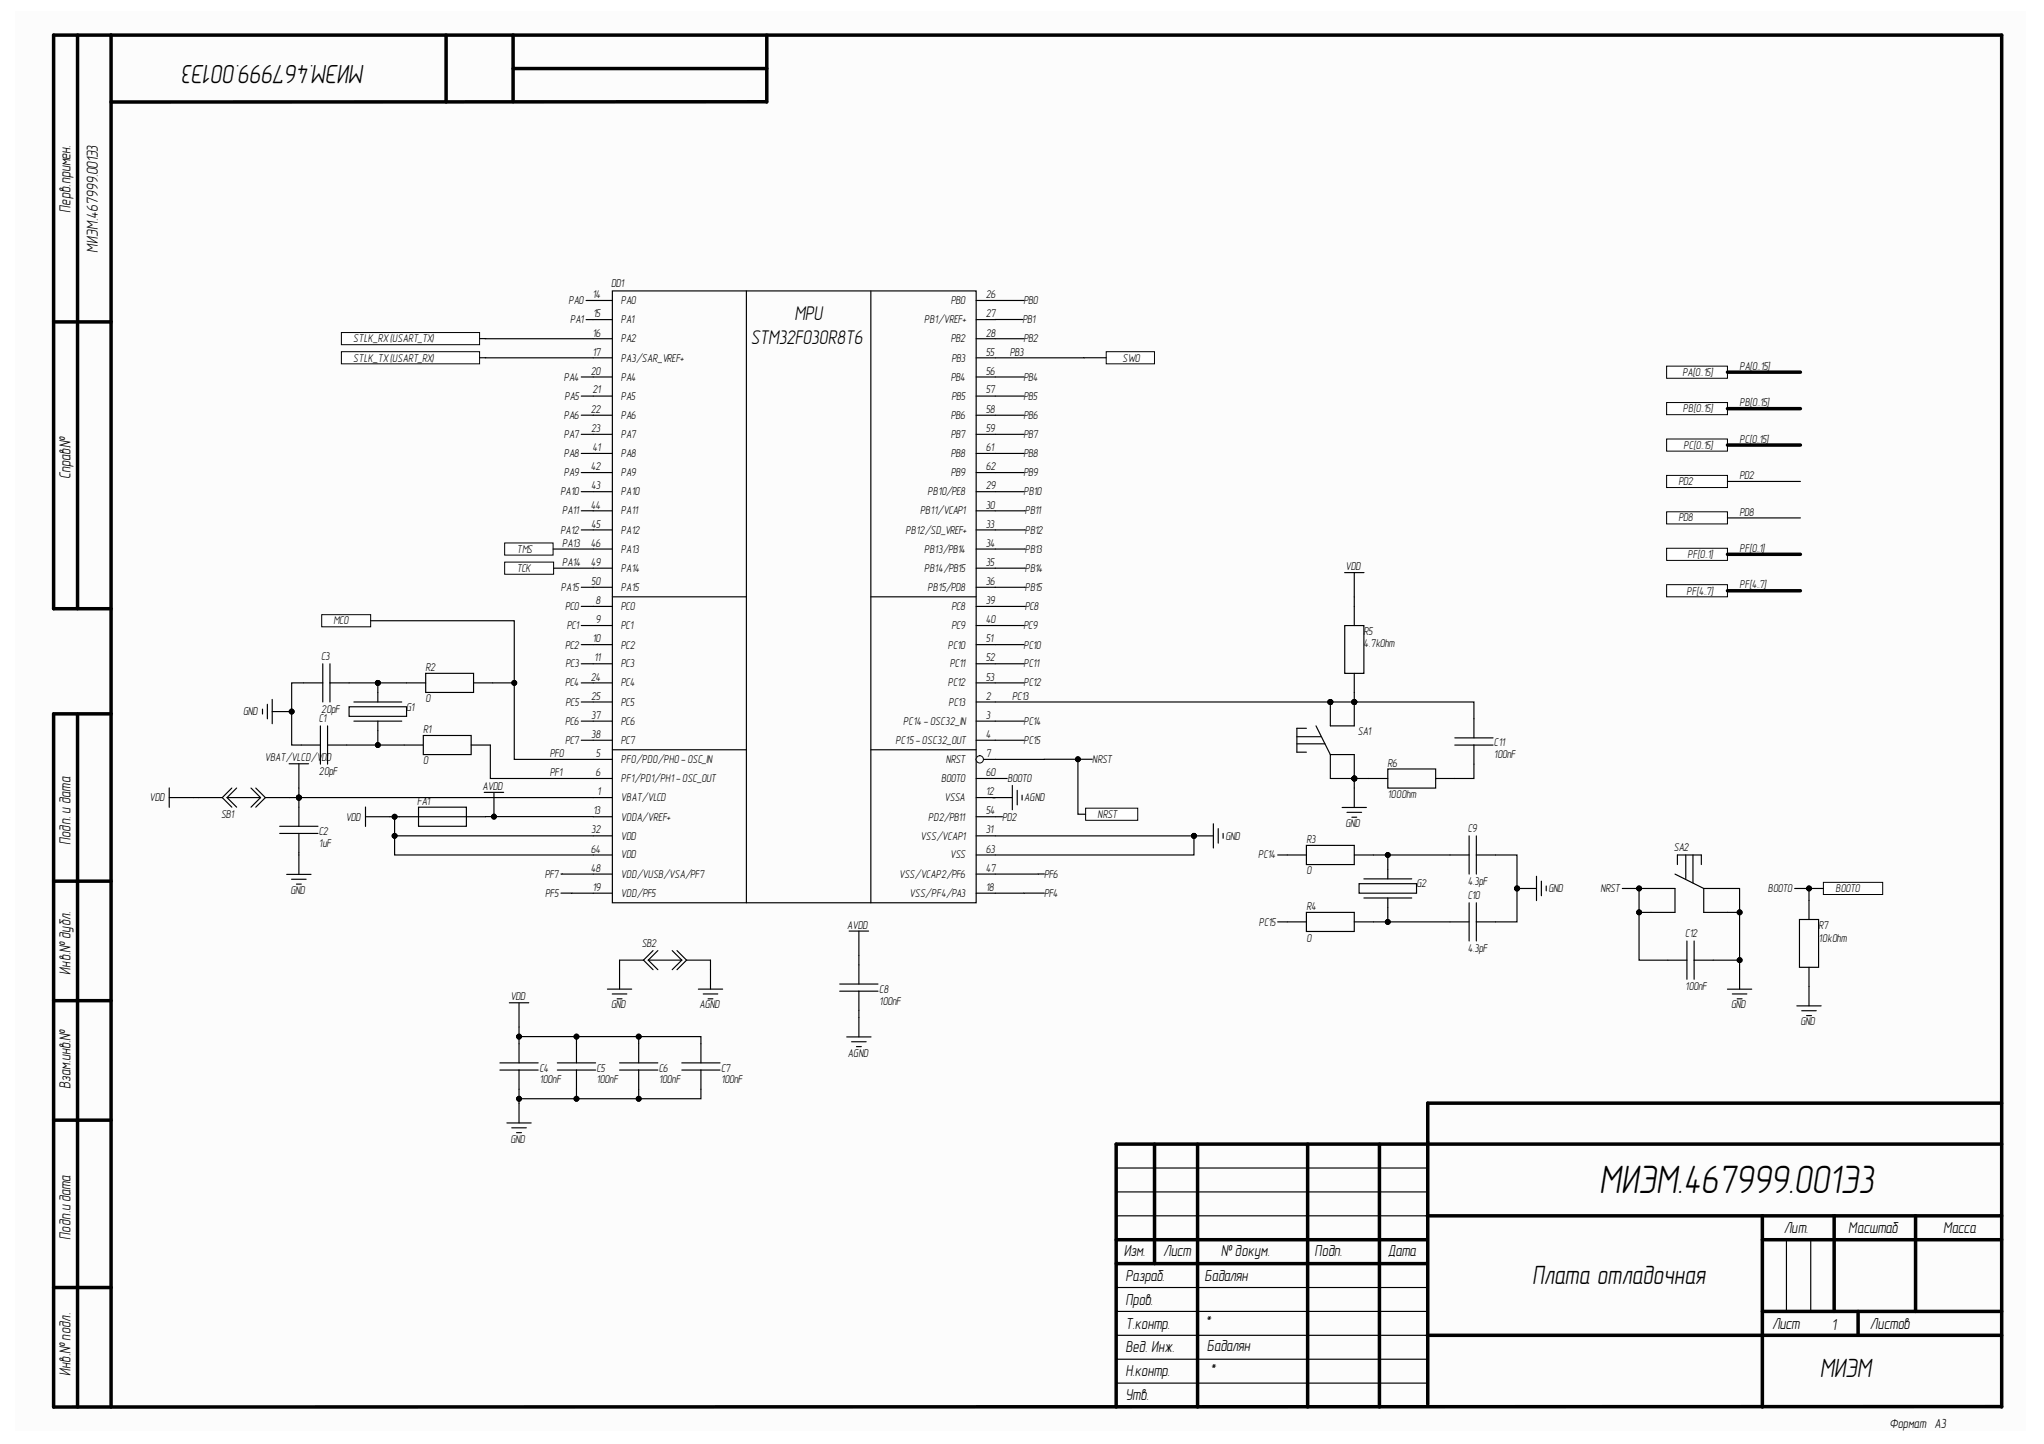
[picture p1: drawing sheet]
<svg xmlns="http://www.w3.org/2000/svg" width="297mm" height="210mm" viewBox="0 0 297 210" stroke-linecap="round" stroke-linejoin="round" font-family="sans-serif">
<defs><g id="words">
<text font-size="5.1" x="232.4" y="173.4">МИЭМ.467999.001Э3</text>
<g font-size="3.4">
<text x="53" y="9.4" transform="rotate(-180 53 9.4)">МИЭМ.467999.001Э3</text>
<text x="222.7" y="186.7">Плата отладочная</text>
<text x="264.5" y="200.2">МИЭМ</text>
</g>
<g font-size="2.6">
<text x="115.4" y="46.6">MPU</text>
<text x="109.1" y="50">STM32F030R8T6</text>
</g>
<g font-size="2.1">
<text x="10.2" y="30.9" transform="rotate(-90 10.2 30.9)">Перв.примен.</text>
<text x="14.2" y="36.8" transform="rotate(-90 14.2 36.8)">МИЭМ.467999.001Э3</text>
<text x="10.2" y="69.7" transform="rotate(-90 10.2 69.7)">Справ.№</text>
<text x="10.2" y="122.8" transform="rotate(-90 10.2 122.8)">Подп. и дата</text>
<text x="10.2" y="141.7" transform="rotate(-90 10.2 141.7)">Инв.№ дубл.</text>
<text x="10.2" y="158.3" transform="rotate(-90 10.2 158.3)">Взам.инв.№</text>
<text x="259.2" y="179.2">Лит.</text>
<text x="268.6" y="179.2">Масштаб</text>
<text x="282.4" y="179.2">Масса</text>
<text x="10.2" y="180.2" transform="rotate(-90 10.2 180.2)">Подп.и дата</text>
<text x="163.3" y="182.6">Изм.</text>
<text x="169.1" y="182.6">Лист</text>
<text x="177.4" y="182.6">№ докум.</text>
<text x="191" y="182.6">Подп.</text>
<text x="201.7" y="182.6">Дата</text>
<text x="163.6" y="186.2">Разраб.</text>
<text x="163.6" y="189.7">Пров.</text>
<text x="175.1" y="186.3">Бадалян</text>
<text x="163.6" y="193.1">Т.контр.</text>
<text x="163.6" y="196.6">Вед. Инж.</text>
<text x="175.1" y="193">*</text>
<text x="175.4" y="196.4">Бадалян</text>
<text x="257.5" y="193.1">Лист</text>
<text x="266.1" y="193.3">1</text>
<text x="271.7" y="193.1">Листов</text>
<text x="10.2" y="200.1" transform="rotate(-90 10.2 200.1)">Инв.№ подл.</text>
<text x="163.6" y="203.5">Утв.</text>
<text x="163.6" y="200.1">Н.контр.</text>
<text x="175.7" y="199.9">*</text>
</g>
<text font-size="1.7" x="274.6" y="207.6">Формат A3</text>
<g font-size="1.5">
<text x="88.8" y="41.7">DD1</text>
<text x="82.6" y="44.2">PA0</text>
<text x="82.9" y="47">PA1</text>
<text x="86.1" y="43.3">14</text>
<text x="86.2" y="46.1">15</text>
<text x="90.2" y="44.2">PA0</text>
<text x="90.2" y="47">PA1</text>
<text x="134.3" y="47">PB1/VREF+</text>
<text x="138.2" y="44.2">PB0</text>
<text x="143.3" y="46.1">27</text>
<text x="143.3" y="43.3">26</text>
<text x="148.6" y="47">PB1</text>
<text x="148.8" y="44.2">PB0</text>
<text x="51.3" y="49.8">STLK_RX(USART_TX)</text>
<text x="51.3" y="52.5">STLK_TX(USART_RX)</text>
<text x="86.1" y="48.9">16</text>
<text x="86.1" y="51.7">17</text>
<text x="90.2" y="49.8">PA2</text>
<text x="90.2" y="52.5">PA3/SAR_VREF+</text>
<text x="138.2" y="49.8">PB2</text>
<text x="138.3" y="52.5">PB3</text>
<text x="143.3" y="51.7">55</text>
<text x="143.3" y="48.9">28</text>
<text x="146.7" y="51.7">PB3</text>
<text x="148.8" y="49.8">PB2</text>
<text x="163.1" y="52.5">SWO</text>
<text x="252.8" y="53.7">PA[0..15]</text>
<text x="81.9" y="55.3">PA4</text>
<text x="82" y="58.1">PA5</text>
<text x="85.8" y="54.5">20</text>
<text x="85.8" y="60">22</text>
<text x="86.1" y="57.2">21</text>
<text x="90.2" y="55.3">PA4</text>
<text x="90.2" y="58.1">PA5</text>
<text x="138.2" y="55.3">PB4</text>
<text x="138.3" y="58.1">PB5</text>
<text x="143.3" y="60">58</text>
<text x="143.3" y="57.2">57</text>
<text x="143.3" y="54.5">56</text>
<text x="148.8" y="55.3">PB4</text>
<text x="148.8" y="58.1">PB5</text>
<text x="244.5" y="54.7">PA[0..15]</text>
<text x="244.6" y="59.9">PB[0..15]</text>
<text x="252.8" y="59.1">PB[0..15]</text>
<text x="81.9" y="60.9">PA6</text>
<text x="81.9" y="63.7">PA7</text>
<text x="85.9" y="62.8">23</text>
<text x="86.1" y="65.6">41</text>
<text x="90.2" y="60.9">PA6</text>
<text x="90.2" y="63.7">PA7</text>
<text x="138.2" y="63.7">PB7</text>
<text x="138.2" y="60.9">PB6</text>
<text x="143.3" y="65.6">61</text>
<text x="143.3" y="62.8">59</text>
<text x="148.8" y="60.9">PB6</text>
<text x="148.8" y="63.7">PB7</text>
<text x="244.7" y="65.2">PC[0..15]</text>
<text x="252.8" y="64.4">PC[0..15]</text>
<text x="81.4" y="72">PA10</text>
<text x="81.9" y="66.5">PA8</text>
<text x="81.9" y="69.2">PA9</text>
<text x="85.8" y="68.3">42</text>
<text x="85.9" y="71.1">43</text>
<text x="90.2" y="66.5">PA8</text>
<text x="90.2" y="69.2">PA9</text>
<text x="90.2" y="72">PA10</text>
<text x="134.8" y="72">PB10/PE8</text>
<text x="138.2" y="69.2">PB9</text>
<text x="138.2" y="66.5">PB8</text>
<text x="143.3" y="71.1">29</text>
<text x="143.3" y="68.3">62</text>
<text x="148.8" y="66.5">PB8</text>
<text x="148.8" y="69.2">PB9</text>
<text x="148.8" y="72">PB10</text>
<text x="243.9" y="70.5">PD2</text>
<text x="252.8" y="69.6">PD2</text>
<text x="81.4" y="77.6">PA12</text>
<text x="81.7" y="74.8">PA11</text>
<text x="85.8" y="73.9">44</text>
<text x="85.9" y="76.7">45</text>
<text x="90.2" y="74.8">PA11</text>
<text x="90.2" y="77.6">PA12</text>
<text x="131.6" y="77.6">PB12/SD_VREF+</text>
<text x="133.7" y="74.8">PB11/VCAP1</text>
<text x="143.3" y="76.7">33</text>
<text x="143.3" y="73.9">30</text>
<text x="148.9" y="77.6">PB12</text>
<text x="148.9" y="74.8">PB11</text>
<text x="243.9" y="75.8">PD8</text>
<text x="252.8" y="74.9">PD8</text>
<text x="75.1" y="83.1">TCK</text>
<text x="75.1" y="80.3">TMS</text>
<text x="81.7" y="82.3">PA14</text>
<text x="81.7" y="79.5">PA13</text>
<text x="85.8" y="79.5">46</text>
<text x="85.8" y="82.3">49</text>
<text x="90.2" y="80.3">PA13</text>
<text x="90.2" y="83.1">PA14</text>
<text x="134.3" y="83.1">PB14/PB15</text>
<text x="134.3" y="80.3">PB13/PB14</text>
<text x="143.3" y="82.3">35</text>
<text x="143.3" y="79.5">34</text>
<text x="148.9" y="80.3">PB13</text>
<text x="148.9" y="83.1">PB14</text>
<text x="195.5" y="82.9">VDD</text>
<text x="245.3" y="81.1">PF[0..1]</text>
<text x="252.8" y="80.3">PF[0..1]</text>
<text x="81.5" y="85.9">PA15</text>
<text x="82.1" y="88.7">PC0</text>
<text x="85.9" y="85">50</text>
<text x="86.5" y="87.8">8</text>
<text x="90.2" y="85.9">PA15</text>
<text x="90.2" y="88.7">PC0</text>
<text x="134.8" y="85.9">PB15/PD8</text>
<text x="138.3" y="88.7">PC8</text>
<text x="143.3" y="87.8">39</text>
<text x="143.3" y="85">36</text>
<text x="148.9" y="88.7">PC8</text>
<text x="148.9" y="85.9">PB15</text>
<text x="245.1" y="86.4">PF[4..7]</text>
<text x="252.8" y="85.5">PF[4..7]</text>
<text x="46.7" y="96">C3</text>
<text x="48.5" y="90.7">MCO</text>
<text x="82.1" y="94.3">PC2</text>
<text x="82.4" y="91.5">PC1</text>
<text x="86.1" y="93.4">10</text>
<text x="86.5" y="90.6">9</text>
<text x="90.2" y="91.5">PC1</text>
<text x="90.2" y="94.3">PC2</text>
<text x="137.8" y="94.3">PC10</text>
<text x="138.3" y="91.5">PC9</text>
<text x="143.3" y="93.4">51</text>
<text x="143.3" y="90.6">40</text>
<text x="148.8" y="91.5">PC9</text>
<text x="148.8" y="94.3">PC10</text>
<text x="198.1" y="92.3">R5</text>
<text x="198.1" y="94.1">4.7kOhm</text>
<text x="61.8" y="97.5">R2</text>
<text x="82.1" y="99.8">PC4</text>
<text x="82.2" y="97">PC3</text>
<text x="85.8" y="98.9">24</text>
<text x="85.9" y="101.7">25</text>
<text x="86.3" y="96.1">11</text>
<text x="90.2" y="97">PC3</text>
<text x="90.2" y="99.8">PC4</text>
<text x="137.8" y="99.8">PC12</text>
<text x="138" y="97">PC11</text>
<text x="143.3" y="101.7">2</text>
<text x="143.3" y="98.9">53</text>
<text x="143.3" y="96.1">52</text>
<text x="147.1" y="101.7">PC13</text>
<text x="148.8" y="97">PC11</text>
<text x="148.8" y="99.8">PC12</text>
<text x="35.4" y="104">GND</text>
<text x="46.3" y="105">C1</text>
<text x="46.7" y="103.7">20pF</text>
<text x="59" y="103.3">G1</text>
<text x="61.5" y="106.5">R1</text>
<text x="61.8" y="102.1">0</text>
<text x="82.1" y="105.3">PC6</text>
<text x="82.2" y="102.6">PC5</text>
<text x="85.9" y="104.5">37</text>
<text x="85.9" y="107.3">38</text>
<text x="90.2" y="102.6">PC5</text>
<text x="90.2" y="105.3">PC6</text>
<text x="131.3" y="105.3">PC14 - OSC32_IN</text>
<text x="137.8" y="102.6">PC13</text>
<text x="143.3" y="107.3">4</text>
<text x="143.3" y="104.5">3</text>
<text x="148.8" y="105.3">PC14</text>
<text x="197.3" y="106.8">SA1</text>
<text x="38.5" y="110.7">VBAT/VLCD/V</text>
<text x="46.3" y="112.7">20pF</text>
<text x="46.7" y="110.7">DD</text>
<text x="61.5" y="111.1">0</text>
<text x="79.9" y="110.1">PF0</text>
<text x="79.9" y="112.8">PF1</text>
<text x="82.1" y="108.1">PC7</text>
<text x="86.5" y="112.8">6</text>
<text x="86.6" y="110.1">5</text>
<text x="90.2" y="108.1">PC7</text>
<text x="90.2" y="110.9">PF0/PD0/PH0 - OSC_IN</text>
<text x="90.2" y="113.7">PF1/PD1/PH1 - OSC_OUT</text>
<text x="130.2" y="108.1">PC15 - OSC32_OUT</text>
<text x="136.8" y="113.7">BOOT0</text>
<text x="137.4" y="110.9">NRST</text>
<text x="143.3" y="112.8">60</text>
<text x="143.3" y="110.1">7</text>
<text x="146.4" y="113.7">BOOT0</text>
<text x="148.8" y="108.1">PC15</text>
<text x="158.7" y="110.9">NRST</text>
<text x="201.6" y="111.4">R6</text>
<text x="217.1" y="108.5">C11</text>
<text x="217.1" y="110.2">100nF</text>
<text x="21.7" y="116.5">VDD</text>
<text x="32.1" y="118.9">SB1</text>
<text x="50.2" y="119.3">VDD</text>
<text x="60.6" y="117">FA1</text>
<text x="70.1" y="114.8">AVDD</text>
<text x="86.2" y="118.4">13</text>
<text x="86.8" y="115.6">1</text>
<text x="90.2" y="116.5">VBAT/VLCD</text>
<text x="90.2" y="119.3">VDDA/VREF+</text>
<text x="134.9" y="119.3">PD2/PB11</text>
<text x="137.3" y="116.5">VSSA</text>
<text x="143.3" y="118.4">54</text>
<text x="143.3" y="115.6">12</text>
<text x="145.6" y="119.3">PD2</text>
<text x="148.8" y="116.5">AGND</text>
<text x="159.5" y="118.9">NRST</text>
<text x="201.6" y="116">100Ohm</text>
<text x="46.3" y="121.3">C2</text>
<text x="46.3" y="123.1">1uF</text>
<text x="85.8" y="123.9">64</text>
<text x="85.9" y="121.1">32</text>
<text x="90.2" y="122.1">VDD</text>
<text x="90.2" y="124.8">VDD</text>
<text x="133.8" y="122.1">VSS/VCAP1</text>
<text x="138.1" y="124.8">VSS</text>
<text x="143.3" y="123.9">63</text>
<text x="143.3" y="121.1">31</text>
<text x="178.1" y="122.1">GND</text>
<text x="182.8" y="124.8">PC14</text>
<text x="189.9" y="122.6">R3</text>
<text x="195.5" y="120.2">GND</text>
<text x="213.3" y="121">C9</text>
<text x="243.2" y="123.8">SA2</text>
<text x="42.2" y="129.9">GND</text>
<text x="79.2" y="127.6">PF7</text>
<text x="79.2" y="130.4">PF5</text>
<text x="85.8" y="126.7">48</text>
<text x="86.1" y="129.5">19</text>
<text x="90.2" y="127.6">VDD/VUSB/VSA/PF7</text>
<text x="90.2" y="130.4">VDD/PF5</text>
<text x="130.7" y="127.6">VSS/VCAP2/PF6</text>
<text x="132.2" y="130.4">VSS/PF4/PA3</text>
<text x="143.3" y="129.5">18</text>
<text x="143.3" y="126.7">47</text>
<text x="151.7" y="130.4">PF4</text>
<text x="151.7" y="127.6">PF6</text>
<text x="189.9" y="127.1">0</text>
<text x="205.8" y="129">G2</text>
<text x="213.3" y="128.7">4.3pF</text>
<text x="213.3" y="130.7">C10</text>
<text x="225" y="129.7">GND</text>
<text x="232.6" y="129.7">NRST</text>
<text x="256.9" y="129.7">BOOT0</text>
<text x="266.7" y="129.7">BOOT0</text>
<text x="93.3" y="137.6">SB2</text>
<text x="123.1" y="135">AVDD</text>
<text x="182.9" y="134.6">PC15</text>
<text x="189.9" y="132.3">R4</text>
<text x="189.9" y="136.9">0</text>
<text x="244.9" y="136.3">C12</text>
<text x="264.3" y="135.1">R7</text>
<text x="264.3" y="136.9">10kOhm</text>
<text x="213.3" y="138.4">4.3pF</text>
<text x="244.9" y="144">100nF</text>
<text x="74.2" y="145.4">VDD</text>
<text x="88.8" y="146.6">GND</text>
<text x="101.7" y="146.6">AGND</text>
<text x="127.8" y="144.3">C8</text>
<text x="127.8" y="146.1">100nF</text>
<text x="251.6" y="146.6">GND</text>
<text x="261.7" y="149">GND</text>
<text x="78.4" y="155.8">C4</text>
<text x="86.7" y="155.8">C5</text>
<text x="95.7" y="155.8">C6</text>
<text x="104.8" y="155.8">C7</text>
<text x="123.2" y="153.6">AGND</text>
<text x="78.4" y="157.5">100nF</text>
<text x="86.7" y="157.5">100nF</text>
<text x="95.7" y="157.5">100nF</text>
<text x="104.8" y="157.5">100nF</text>
<text x="74.2" y="166.1">GND</text>
</g>
</g></defs>
<g fill="#fffcf8">
<path d="M2.2 1.6h292.2v206.4h-292.2z" fill-rule="evenodd"/>
<path d="M2.2 1.6h292.2v206.4h-292.2z" fill-rule="evenodd"/>
</g>
<g fill="none" stroke="#000" stroke-width=".51">
<path d="M11.3 5.1v83.4M16.1 5.1v199.4M64.8 5.1v9.7M74.6 5.1v9.7M74.6 10h36.8M111.4 14.8h-95.3M111.4 5.1v9.7M7.8 46.8h8.3M16.1 88.5h-8.3v-83.4h283.1v199.4M11.3 103.8v100.7M16.1 103.8h-8.3v100.7h283.1M7.8 128.1h8.3"/>
<path d="M7.8 145.5h8.3M7.8 162.8h8.3M167.8 166.3v17.4M174 166.3v38.2M190 166.3v38.2M200.5 166.3v38.2M207.4 176.7h83.5M256.1 176.7v27.8M266.5 176.7v13.9M278.4 176.7v13.9M290.9 160.4h-83.4v43.7M290.9 166.3h-128.7v38.2"/>
<path d="M7.8 187.2h8.3M162.2 183.7h45.2M162.2 180.2h45.2M207.4 194.1h83.5M256.1 180.2h34.8M256.1 190.6h34.8M270 190.6v3.5"/>
</g>
<g fill="none" stroke="#000" stroke-width=".17">
<path d="M86.2 43.7h2.8M86.2 46.5h2.8M86.2 49.2h2.8M86.2 54.8h2.8M86.2 52h2.8M86.2 57.6h2.8M89 42.3h52.9v88.9h-52.9zM86.2 60.4h2.8M86.2 63.1h2.8M86.2 65.9h2.8M86.2 68.7h2.8M86.2 71.5h2.8"/>
<path d="M86.2 74.3h2.8M86.2 77h2.8M86.2 79.8h2.8M86.2 82.6h2.8M86.2 85.4h2.8M86.2 88.2h2.8M86.2 90.9h2.8M86.2 93.7h2.8M86.2 96.5h2.8M86.2 99.3h2.8M86.2 102h2.8M86.2 104.8h2.8"/>
<path d="M86.2 107.6h2.8M86.2 110.4h2.8M86.2 113.2h2.8M86.2 115.9h2.8M86.2 118.7h2.8M141.9 110.4h2.7M141.9 113.2h2.7M141.9 115.9h2.7M141.9 118.7h2.7M86.2 121.5h2.8M86.2 124.3h2.8M86.2 127.1h2.8"/>
<path d="M86.2 129.8h2.8M141.9 121.5h2.7M141.9 124.3h2.7M141.9 127.1h2.7M141.9 129.8h2.7M162.2 176.7h45.2M162.2 169.8h45.2M162.2 173.3h45.2M162.2 197.6h45.2M162.2 190.6h45.2M162.2 194.1h45.2M162.2 187.2h45.2"/>
<path d="M259.6 180.2v10.4M263.1 180.2v10.4M162.2 201.1h45.2"/>
</g>
<circle cx="142.4" cy="110.4" r=".53" fill="#f8fcff"/>
<circle cx="142.4" cy="110.4" r=".53" fill="none" stroke="#000" stroke-width=".15"/>
<g fill="none" stroke="#000" stroke-width=".17">
<path d="M108.5 42.3v88.9M126.6 42.3v88.9M141.9 57.6h2.7M141.9 54.8h2.7M141.9 52h2.7M141.9 49.2h2.7M141.9 46.5h2.7M141.9 43.7h2.7M141.9 79.8h2.7M141.9 77h2.7M141.9 74.3h2.7M141.9 71.5h2.7"/>
<path d="M141.9 68.7h2.7M141.9 65.9h2.7M141.9 63.1h2.7M141.9 60.4h2.7M89 86.8h19.5M126.6 86.8h15.3M141.9 99.3h2.7M141.9 96.5h2.7M141.9 93.7h2.7M141.9 90.9h2.7M141.9 88.2h2.7M141.9 85.4h2.7"/>
<path d="M141.9 82.6h2.7M89 109h19.5M126.6 109h15.3M141.9 107.6h2.7M141.9 104.8h2.7M141.9 102h2.7"/>
</g>
<path d="M160.8 51.1h7v1.8h-7z" fill-rule="evenodd" fill="#fff"/>
<g fill="none" stroke="#000" stroke-width=".15">
<path d="M160.8 51.1h7v1.8h-7z"/>
<circle cx="193.3" cy="102" r=".35"/>
<circle cx="196.8" cy="102" r=".35"/>
<circle cx="196.8" cy="113.2" r=".35"/>
<circle cx="220.5" cy="129.1" r=".35"/>
</g>
<g fill="#000">
<circle cx="193.3" cy="102" r=".35"/>
<circle cx="196.8" cy="102" r=".35"/>
<circle cx="196.8" cy="113.2" r=".35"/>
<circle cx="220.5" cy="129.1" r=".35"/>
</g>
<g fill="none" stroke="#000" stroke-width=".17">
<path d="M195.4 83.2h2.8M195.4 90.9h2.8v7h-2.8zM196.8 83.2v3.6M196.8 88.1v2.8M196.8 97.9v2.8M144.3 115.9h2.8M147.1 114.2v3.5M147.8 114.9v2.1M148.5 115.6v.7M188.5 108.1h4M188.5 107.1h3.4M189.8 105.9h-1.3v3.4h1.3"/>
<path d="M191.2 105.5l2.1 4.2M193.3 102v3.5h3.5v-3.5M193.3 109.7v3.5M193.3 109.7h3.5v3.5M195 117.4h3.6M195.7 118.1h2.2M196.5 118.8h.7M196.8 114.6v2.8M198.9 113.2h2.8M201.7 111.8h6.9v2.8h-6.9zM208.6 113.2h2.8M211.4 108.3h5.6"/>
<path d="M211.4 107.3h5.6M214.2 104.5v2.8M214.2 108.3v2.8M187.1 124.3h2.7M187.1 134h2.7M189.8 122.9h7v2.8h-7zM189.8 132.6h7v2.8h-7zM196.8 124.3h2.8M196.8 134h2.8M197.5 128.5h8.4v1.3h-8.4zM198.2 127.8h7M198.2 130.5h7"/>
<path d="M201.7 126.4v1.4M201.7 130.5v1.4M210.7 124.3h2.8M210.7 134h2.8M213.5 121.5v5.6M213.5 131.2v5.6M214.5 124.3h2.8M214.5 121.5v5.6M214.5 131.2v5.6M214.5 134h2.8M220.5 129.2h2.8M223.3 127.4v3.5"/>
<path d="M224 128.1v2.1M224.7 128.8v.7M239.9 129.2h3.5v3.4h-3.5M242.4 139.6h2.7M243.4 127.1l4.2 2.1M243.8 125.7v-1.4h3.4v1.4M245 124.3v3.5M245.1 136.8v5.6M246 124.3v4M246.2 139.6h2.8M246.2 136.8v5.6M247.6 129.2h3.5"/>
<path d="M247.6 129.2v3.4h3.5"/>
</g>
<path d="M157.8 117.5h7.5v1.7h-7.5z" fill-rule="evenodd" fill="#fff"/>
<path d="M157.8 117.5h7.5v1.7h-7.5z" fill="none" stroke="#000" stroke-width=".15"/>
<path d="M265 128.3h8.6v1.7h-8.6z" fill-rule="evenodd" fill="#fff"/>
<g fill="none" stroke="#000" stroke-width=".15">
<path d="M265 128.3h8.6v1.7h-8.6z"/>
<circle cx="42.4" cy="103.4" r=".35"/>
<circle cx="71.8" cy="118.7" r=".35"/>
<circle cx="173.5" cy="121.5" r=".35"/>
</g>
<g fill="none" stroke="#000" stroke-width=".17">
<path d="M44.1 99.3h2.8M46.9 96.5v5.5M48 99.3h2.7M48 96.5v5.5M59.1 99.3h2.8M61.9 97.9h6.9v2.8h-6.9zM68.8 99.3h2.8M24.6 114.5v2.9M24.6 115.9h3.5M38.1 103.1v.7M38.9 102.4v2.1M39.6 101.7v3.5"/>
<path d="M39.6 103.4h2.8M42 111h2.8M43.4 111v3.6M43.4 117.3v2.8M43.8 108.3h2.8M46.6 105.5v5.6M47.6 108.3h2.8M47.6 105.5v5.6M53.1 118.7h3.5M53.1 117.3v2.8M58 118.7h12.6M58.7 108.3h2.8"/>
<path d="M60.8 117.3h7v2.8h-7zM61.5 106.9h7v2.8h-7zM68.5 108.3h2.8M70.4 115.2h2.8M71.8 115.2v3.5M176.3 119.7v3.6M40.6 121.2h5.6M40.6 120.1h5.6M41.7 127.1h3.5M42.4 127.8h2.1M43.1 128.5h.7M43.4 121.2v2.7"/>
<path d="M43.4 124.3v2.8M90 139.6h3.5M93.5 139.6l1.4 1.4M94.2 139.6h4.9M94.2 139.6l1.4 1.4M94.9 138.2l-1.4 1.4M95.6 138.2l-1.4 1.4M97.7 138.2l1.4 1.4M98.4 138.2l1.4 1.4M99.1 139.6l-1.4 1.4M99.8 139.6h3.4M99.8 139.6l-1.4 1.4"/>
<path d="M123.4 135.3h2.8M124.8 135.3v3.6M173.5 121.5h2.8M177 120.4v2.2M177.7 121.1v.8M261.5 133.7h2.8v6.9h-2.8zM262.9 130.9v2.8M72.6 155.5h5.6M72.6 154.5h5.6M74 145.8h2.8M75.4 145.8v3.5M75.4 151.7v2.8"/>
<path d="M75.4 155.5v2.8M81 155.5h5.6M81 154.5h5.6M83.8 151.7v2.8M83.8 155.5v2.8M88.3 143.8h3.5M89 144.5h2.1M89.7 145.2h.7M90 155.5h5.6M90 154.5h5.6M90 141v2.8M92.8 151.7v2.8"/>
<path d="M92.8 155.5v2.8M99.1 155.5h5.5M99.1 154.5h5.5M101.5 143.8h3.5M101.9 151.7v2.8M101.9 155.5v2.8M102.2 144.5h2.1M102.9 145.2h.7M103.2 141v2.8M122 144.1h5.6M122 143h5.6M123 150.7h3.6"/>
<path d="M123.8 151.4h2.1M124.5 152.1h.7M124.8 140.3v2.7M124.8 144.1v2.8M124.8 147.9v2.8M261.1 146.2h3.6M261.8 146.9h2.1M262.5 147.6h.7M262.9 140.6v5.6M73.7 163.2h3.5M74.4 163.9h2.1M75.1 164.6h.7"/>
<path d="M75.4 160.4v2.8"/>
</g>
<g fill="#000">
<circle cx="42.4" cy="103.4" r=".35"/>
<circle cx="71.8" cy="118.7" r=".35"/>
<circle cx="173.5" cy="121.5" r=".35"/>
</g>
<path d="M73.3 81.7h7.2v1.8h-7.2z" fill-rule="evenodd" fill="#fff"/>
<path d="M73.3 81.7h7.2v1.8h-7.2z" fill="none" stroke="#000" stroke-width=".15"/>
<path d="M73.3 78.9h7.1v1.8h-7.1z" fill-rule="evenodd" fill="#fff"/>
<path d="M73.3 78.9h7.1v1.8h-7.1z" fill="none" stroke="#000" stroke-width=".15"/>
<path d="M49.6 48.3h20.1v1.8h-20.1z" fill-rule="evenodd" fill="#fff"/>
<path d="M49.6 48.3h20.1v1.8h-20.1z" fill="none" stroke="#000" stroke-width=".15"/>
<path d="M49.6 51.1h20.1v1.8h-20.1z" fill-rule="evenodd" fill="#fff"/>
<path d="M49.6 51.1h20.1v1.8h-20.1z" fill="none" stroke="#000" stroke-width=".15"/>
<path d="M46.8 89.4h7.1v1.7h-7.1z" fill-rule="evenodd" fill="#fff"/>
<path d="M46.8 89.4h7.1v1.7h-7.1z" fill="none" stroke="#000" stroke-width=".15"/>
<path d="M251 143.8h3.6M251.7 144.5h2.2M252.5 145.2h.7M252.8 141v2.8" fill="none" stroke="#000" stroke-width=".17"/>
<path d="M242.2 53.2h8.8v1.8h-8.8z" fill-rule="evenodd" fill="#fff"/>
<path d="M242.2 53.2h8.8v1.8h-8.8z" fill="none" stroke="#000" stroke-width=".15"/>
<path d="M242.2 58.5h8.8v1.8h-8.8z" fill-rule="evenodd" fill="#fff"/>
<path d="M242.2 58.5h8.8v1.8h-8.8z" fill="none" stroke="#000" stroke-width=".15"/>
<path d="M242.2 63.8h8.8v1.8h-8.8z" fill-rule="evenodd" fill="#fff"/>
<path d="M242.2 63.8h8.8v1.8h-8.8z" fill="none" stroke="#000" stroke-width=".15"/>
<path d="M242.2 85h8.8v1.8h-8.8z" fill-rule="evenodd" fill="#fff"/>
<path d="M242.2 85h8.8v1.8h-8.8z" fill="none" stroke="#000" stroke-width=".15"/>
<path d="M242.2 69.1h8.8v1.8h-8.8z" fill-rule="evenodd" fill="#fff"/>
<path d="M242.2 69.1h8.8v1.8h-8.8z" fill="none" stroke="#000" stroke-width=".15"/>
<path d="M242.2 74.4h8.8v1.8h-8.8z" fill-rule="evenodd" fill="#fff"/>
<path d="M242.2 74.4h8.8v1.8h-8.8z" fill="none" stroke="#000" stroke-width=".15"/>
<path d="M242.2 79.7h8.8v1.8h-8.8z" fill-rule="evenodd" fill="#fff"/>
<g fill="none" stroke="#000" stroke-width=".15">
<path d="M242.2 79.7h8.8v1.8h-8.8z"/>
<circle cx="54.9" cy="99.3" r=".35"/>
<circle cx="74.7" cy="99.3" r=".35"/>
<circle cx="42.4" cy="103.4" r=".35"/>
<circle cx="43.4" cy="115.9" r=".35"/>
<circle cx="54.9" cy="108.3" r=".35"/>
<circle cx="57.3" cy="118.7" r=".35"/>
<circle cx="71.8" cy="118.7" r=".35"/>
<circle cx="156.6" cy="110.4" r=".35"/>
<circle cx="193.3" cy="102" r=".35"/>
<circle cx="196.8" cy="102" r=".35"/>
<circle cx="196.8" cy="113.2" r=".35"/>
<circle cx="57.3" cy="121.5" r=".35"/>
<circle cx="173.5" cy="121.5" r=".35"/>
<circle cx="201.7" cy="124.3" r=".35"/>
<circle cx="201.7" cy="134" r=".35"/>
<circle cx="220.5" cy="129.1" r=".35"/>
<circle cx="238.2" cy="132.6" r=".35"/>
<circle cx="238.2" cy="129.1" r=".35"/>
<circle cx="252.8" cy="139.6" r=".35"/>
<circle cx="252.8" cy="132.6" r=".35"/>
<circle cx="262.9" cy="129.1" r=".35"/>
<circle cx="75.4" cy="150.7" r=".35"/>
<circle cx="75.4" cy="159.7" r=".35"/>
<circle cx="83.8" cy="150.7" r=".35"/>
<circle cx="83.8" cy="159.7" r=".35"/>
<circle cx="92.8" cy="150.7" r=".35"/>
<circle cx="92.8" cy="159.7" r=".35"/>
</g>
<g fill="none" stroke="#000" stroke-width=".17">
<path d="M69.7 49.2h16.5M69.7 52h16.5M84.5 57.6h1.7M84.5 54.8h1.7M85.2 43.7h1M85.2 46.5h1M144.6 49.2h4.2M144.6 54.8h4.2M144.6 57.6h4.2M144.6 43.7h4.2M148.6 46.4l-4 .1M160.8 52h-16.2"/>
<path d="M80.4 79.8h5.8M84.5 77h1.7M84.5 74.2l1.7 .1M84.5 71.5h1.7M84.5 68.7h1.7M84.5 65.9h1.7M84.5 63.1h1.7M84.5 60.4h1.7M144.6 60.4h4.2M144.6 63.1h4.2M144.6 65.9h4.2M144.6 68.7h4.2"/>
<path d="M144.6 71.5h4.2M149 74.2l-4.4 .1M149 77h-4.4M149 79.8h-4.4M251 70h10.6M251 75.3h10.6M44.1 99.3h-1.7v9h1.4M50.7 99.3h8.4M53.9 90.2h20.8v9.1M54.9 99.3v2.7M71.6 99.3h3.1v11.1h11.5M80.5 82.6h5.7"/>
<path d="M84.5 99.3h1.7M84.5 96.5h1.7M84.5 93.7h1.7M84.5 90.9h1.7M84.5 88.1l1.7 .1M84.5 85.4h1.7M144.6 90.9h4.2M144.6 93.7h4.2M144.6 96.5h4.2M144.6 99.3h4.2M149 88.1l-4.4 .1M149 85.4h-4.4"/>
<path d="M149 82.6h-4.4M196.8 86.8v1.3M28.1 115.9h4.2M32.3 115.9l1.4 1.4M33 115.9h4.9M33 115.9l1.4 1.4M33.7 114.6l-1.4 1.3M34.4 114.6l-1.4 1.3M36.5 114.6l1.4 1.3M37.2 114.6l1.4 1.3M37.9 115.9l-1.4 1.4M38.6 115.9h4.8"/>
<path d="M38.6 115.9l-1.4 1.4M43.4 115.9h42.8M43.4 114.6v1.3M43.4 115.9v1.4M50.7 102.7h8.4v1.4h-8.4zM51.4 102h7M51.4 104.8h7M54.9 108.3h3.8M54.9 104.8v3.5h-4.5M56.6 118.7h1.4M57.3 118.7v2.8h28.9M70.6 118.7h15.6"/>
<path d="M71.3 108.3v4.9h14.9M84.5 107.6h1.7M84.5 104.8h1.7M84.5 102h1.7M144.3 115.9h.3M144.6 104.8h4.2M144.6 107.6h4.2M144.6 118.7h1.1M144.6 113.2h1.8M144.6 102h52.2M156.6 110.4v8h1.2M158.7 110.4h-14.1"/>
<path d="M193.3 113.2h5.6M196.8 113.2v1.4M196.8 100.7v1.3M196.8 102h17.4v2.5M214.2 111.1v2.1h-2.8M43.4 123.9v.4M57.3 121.5v2.8h28.9M81.5 127l4.7 .1M81.5 129.8h4.7M90 139.6v1.4M103.2 139.6v1.4M124.8 138.9v1.4"/>
<path d="M144.6 121.5h28.9v2.8h-28.9M151.8 129.8h-7.2M151.8 127l-7.2 .1M185.7 134h1.4M185.7 124.3h1.4M199.6 124.3h11.1M199.6 134h2.1M201.7 131.9v2.1h9M201.7 124.3v2.1M217.3 124.3h3.2v9.7h-3.2M235.8 129.2h2.4M238.2 132.6h1.7"/>
<path d="M239.9 129.2h-1.7v10.4h4.2M251.1 129.2h1.7v10.4h-3.8M251.1 132.6h1.7M252.8 139.6v1.4M260.8 129.2h4.2M262.9 129.2v1.7M75.4 149.3v2.4M75.4 150.7h8.4v1M75.4 158.3v1.4M83.8 150.7h9v1M83.8 158.3v1.4M92.8 150.7h9.1v1"/>
<path d="M92.8 158.3v1.4M101.9 158.3v1.4h-26.5v.7M124.8 146.9v1"/>
</g>
<g fill="#000">
<circle cx="54.9" cy="99.3" r=".35"/>
<circle cx="74.7" cy="99.3" r=".35"/>
<circle cx="42.4" cy="103.4" r=".35"/>
<circle cx="43.4" cy="115.9" r=".35"/>
<circle cx="54.9" cy="108.3" r=".35"/>
<circle cx="57.3" cy="118.7" r=".35"/>
<circle cx="71.8" cy="118.7" r=".35"/>
<circle cx="156.6" cy="110.4" r=".35"/>
<circle cx="193.3" cy="102" r=".35"/>
<circle cx="196.8" cy="102" r=".35"/>
<circle cx="196.8" cy="113.2" r=".35"/>
<circle cx="57.3" cy="121.5" r=".35"/>
<circle cx="173.5" cy="121.5" r=".35"/>
<circle cx="201.7" cy="124.3" r=".35"/>
<circle cx="201.7" cy="134" r=".35"/>
<circle cx="220.5" cy="129.1" r=".35"/>
<circle cx="238.2" cy="132.6" r=".35"/>
<circle cx="238.2" cy="129.1" r=".35"/>
<circle cx="252.8" cy="139.6" r=".35"/>
<circle cx="252.8" cy="132.6" r=".35"/>
<circle cx="262.9" cy="129.1" r=".35"/>
<circle cx="75.4" cy="150.7" r=".35"/>
<circle cx="75.4" cy="159.7" r=".35"/>
<circle cx="83.8" cy="150.7" r=".35"/>
<circle cx="83.8" cy="159.7" r=".35"/>
<circle cx="92.8" cy="150.7" r=".35"/>
<circle cx="92.8" cy="159.7" r=".35"/>
</g>
<path d="M251 54.1h10.6M251 59.4h10.6M251 64.7h10.6M251 85.9h10.6M251 80.6h10.6" fill="none" stroke="#000" stroke-width=".51"/>
<use href="#words"/>
</svg>
